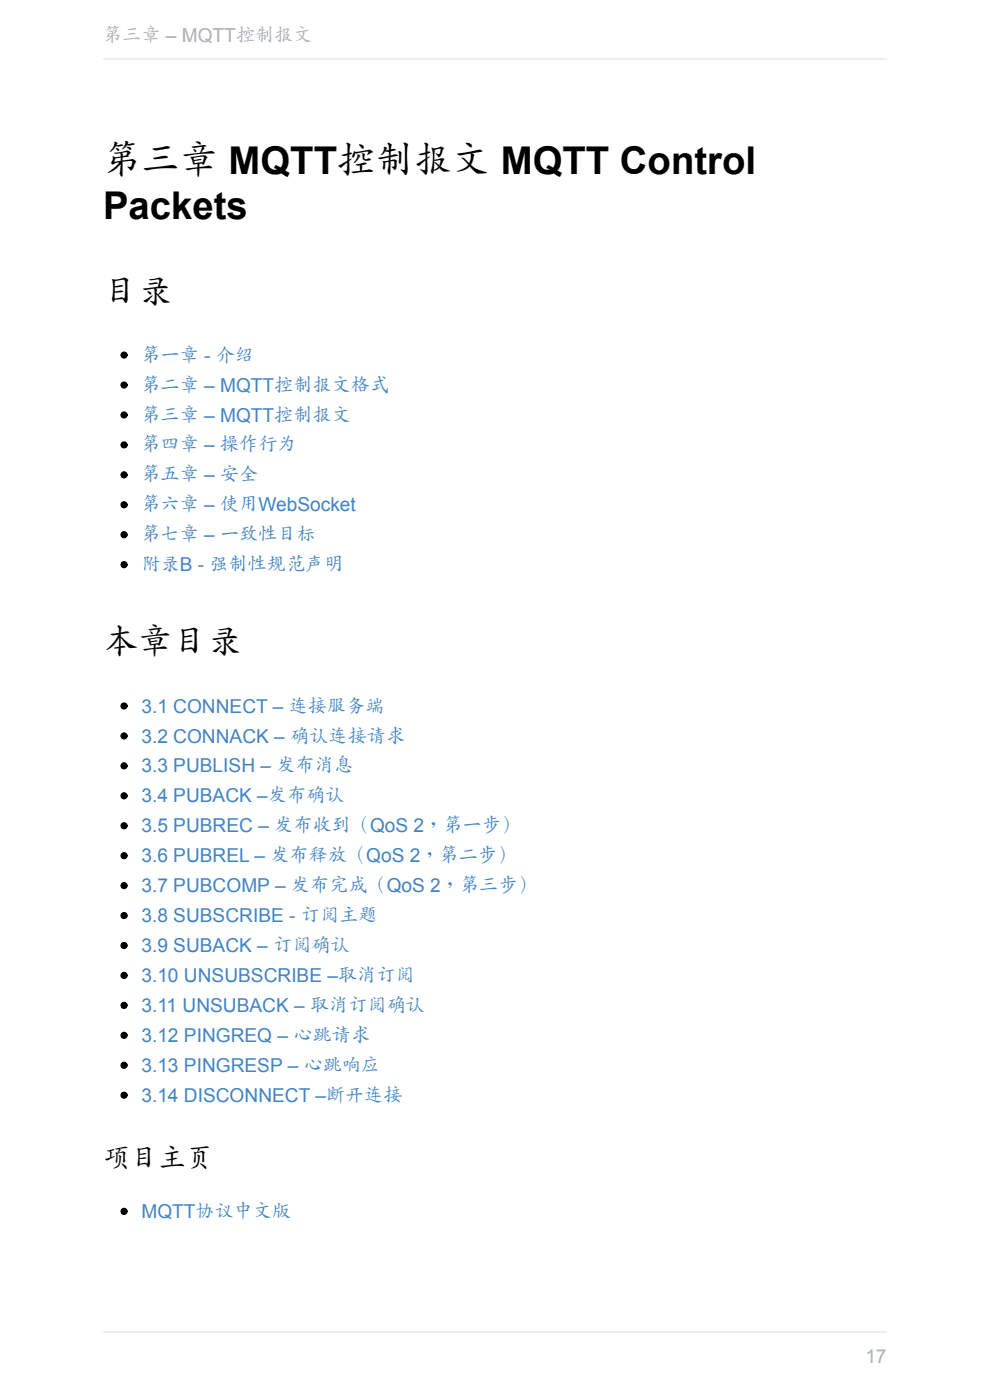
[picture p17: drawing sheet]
<svg xmlns="http://www.w3.org/2000/svg" width="210mm" height="297mm" viewBox="0 0 210 297" stroke-linecap="round" stroke-linejoin="round" font-family="sans-serif">
<defs><g id="words">
<g font-size="8.1">
<text x="21.9" y="36.8">第三章 MQTT控制报文 MQTT Control</text>
<text x="21.9" y="46.5">Packets</text>
</g>
<g font-size="7.4">
<text x="21.9" y="64.5">目录</text>
<text x="21.9" y="138.7">本章目录</text>
</g>
<text font-size="5.8" x="21.9" y="247.7">项目主页</text>
<g font-size="4.1" fill="#aaa">
<text x="21.9" y="8.9">第三章 – MQTT控制报文</text>
<text x="183.6" y="289.1">17</text>
</g>
<g font-size="4.1" fill="#4183c4">
<text x="30" y="76.7">第一章 - 介绍</text>
<text x="30" y="83.1">第二章 – MQTT控制报文格式</text>
<text x="30" y="89.4">第三章 – MQTT控制报文</text>
<text x="30" y="95.8">第四章 – 操作行为</text>
<text x="30" y="102.1">第五章 – 安全</text>
<text x="30" y="108.5">第六章 – 使用WebSocket</text>
<text x="30" y="114.8">第七章 – 一致性目标</text>
<text x="30" y="121.2">附录B - 强制性规范声明</text>
<text x="30" y="151.2">3.1 CONNECT – 连接服务端</text>
<text x="30" y="157.5">3.2 CONNACK – 确认连接请求</text>
<text x="30" y="163.9">3.3 PUBLISH – 发布消息</text>
<text x="30" y="170.2">3.4 PUBACK –发布确认</text>
<text x="30" y="176.6">3.5 PUBREC – 发布收到（QoS 2，第一步）</text>
<text x="30" y="182.9">3.6 PUBREL – 发布释放（QoS 2，第二步）</text>
<text x="30" y="189.3">3.7 PUBCOMP – 发布完成（QoS 2，第三步）</text>
<text x="30" y="195.6">3.8 SUBSCRIBE - 订阅主题</text>
<text x="30" y="202">3.9 SUBACK – 订阅确认</text>
<text x="30" y="208.3">3.10 UNSUBSCRIBE –取消订阅</text>
<text x="30" y="214.7">3.11 UNSUBACK – 取消订阅确认</text>
<text x="30" y="221">3.12 PINGREQ – 心跳请求</text>
<text x="30" y="227.4">3.13 PINGRESP – 心跳响应</text>
<text x="30" y="233.7">3.14 DISCONNECT –断开连接</text>
<text x="30" y="258.4">MQTT协议中文版</text>
</g>
</g></defs>
<g fill="#000" stroke="#000" stroke-width=".25">
<circle cx="26.3" cy="75.3" r=".63"/>
<circle cx="26.3" cy="81.7" r=".63"/>
<circle cx="26.3" cy="88" r=".63"/>
<circle cx="26.3" cy="94.4" r=".63"/>
<circle cx="26.3" cy="100.7" r=".63"/>
<circle cx="26.3" cy="107.1" r=".63"/>
<circle cx="26.3" cy="113.4" r=".63"/>
<circle cx="26.3" cy="119.8" r=".63"/>
<circle cx="26.3" cy="156.1" r=".63"/>
<circle cx="26.3" cy="149.8" r=".63"/>
<circle cx="26.3" cy="162.5" r=".63"/>
<circle cx="26.3" cy="175.2" r=".63"/>
<circle cx="26.3" cy="168.8" r=".63"/>
<circle cx="26.3" cy="187.9" r=".63"/>
<circle cx="26.3" cy="194.2" r=".63"/>
<circle cx="26.3" cy="181.5" r=".63"/>
<circle cx="26.3" cy="200.6" r=".63"/>
<circle cx="26.3" cy="213.3" r=".63"/>
<circle cx="26.3" cy="206.9" r=".63"/>
<circle cx="26.3" cy="219.6" r=".63"/>
<circle cx="26.3" cy="226" r=".63"/>
<circle cx="26.3" cy="232.3" r=".63"/>
<circle cx="26.3" cy="257" r=".63"/>
</g>
<path d="M21.9 12.6h166.2M21.9 282.6h166.2" fill="none" stroke="#eee" stroke-width=".25"/>
<use href="#words"/>
</svg>
